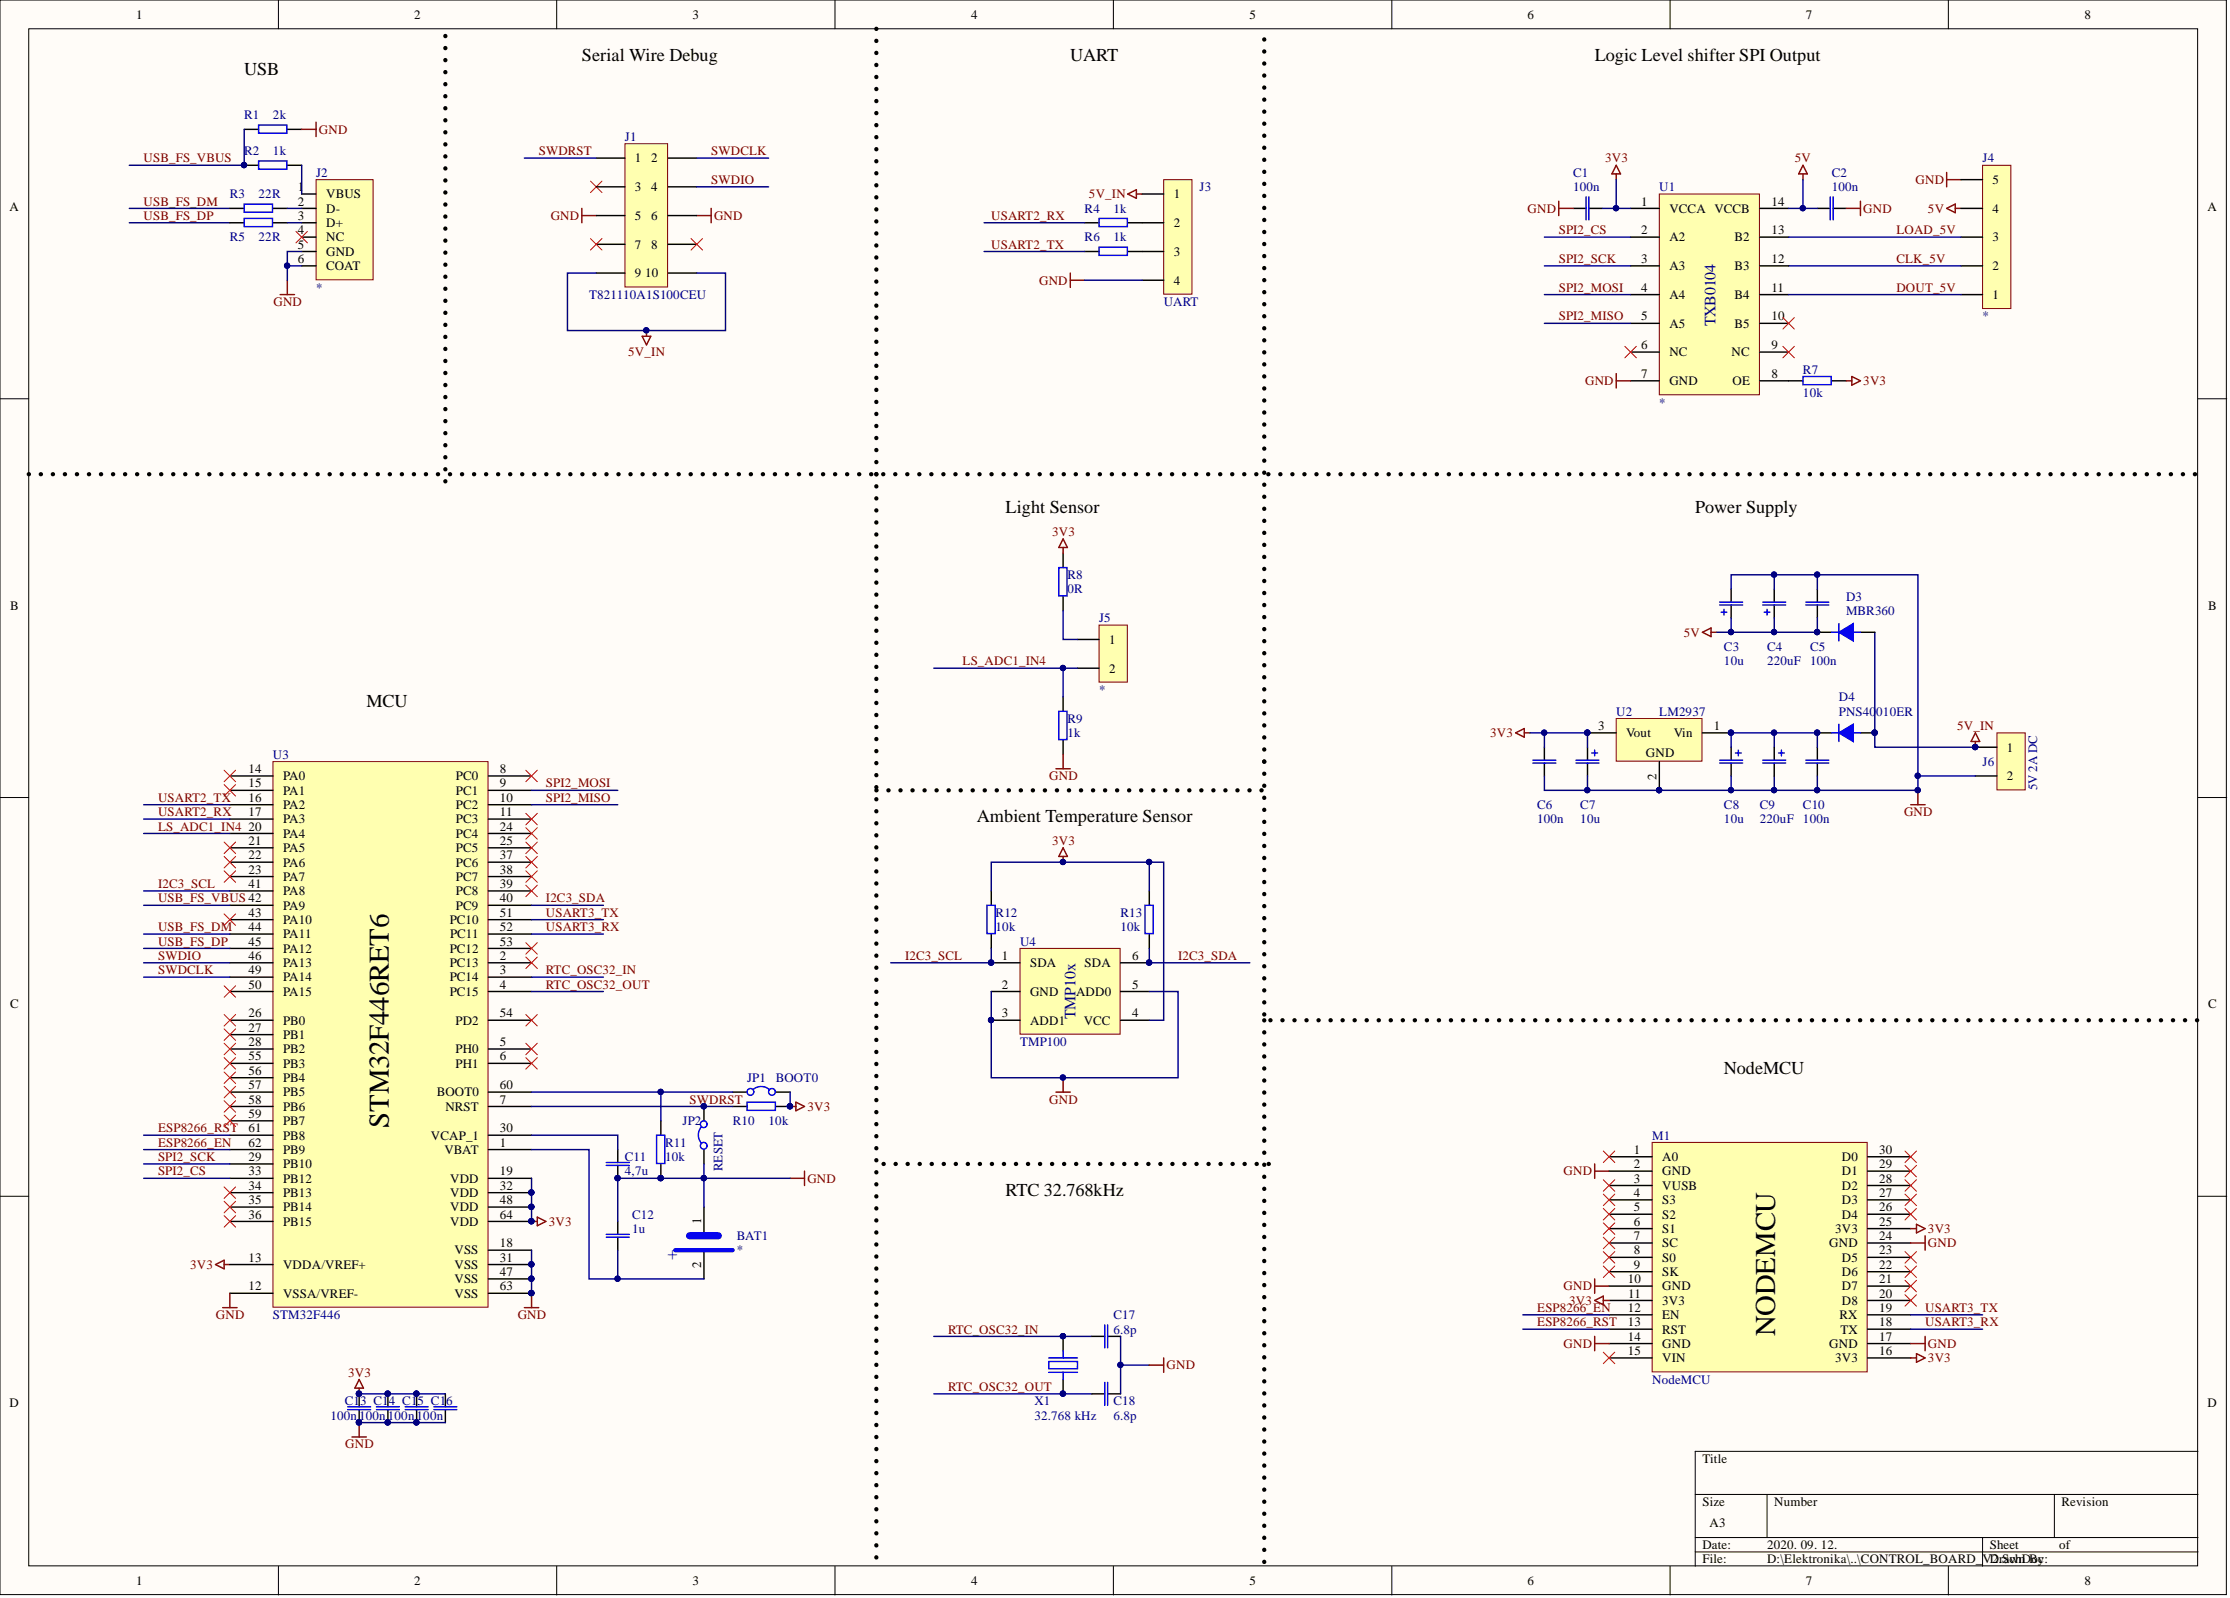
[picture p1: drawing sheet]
<svg xmlns="http://www.w3.org/2000/svg" width="393mm" height="282mm" viewBox="0 0 393 282" stroke-linecap="round" stroke-linejoin="round" font-family="sans-serif">
<defs><g id="words">
<g font-size="5.1">
<text x="68.6" y="199" transform="rotate(-90 68.6 199)">STM32F446RET6</text>
<text x="313.1" y="235.7" transform="rotate(-90 313.1 235.7)">NODEMCU</text>
</g>
<g font-size="3.2">
<text x="102.6" y="10.7">Serial Wire Debug</text>
<text x="188.8" y="10.7">UART</text>
<text x="281.3" y="10.7">Logic Level shifter SPI Output</text>
<text x="43.1" y="13.3">USB</text>
<text x="177.4" y="90.6">Light Sensor</text>
<text x="299" y="90.6">Power Supply</text>
<text x="64.6" y="124.8">MCU</text>
<text x="172.3" y="145.1">Ambient Temperature Sensor</text>
<text x="304.1" y="189.4">NodeMCU</text>
<text x="177.4" y="211">RTC 32.768kHz</text>
</g>
<text font-size="3.2" fill="#00f" x="119.4" y="222.3" transform="rotate(-90 119.4 222.3)">+</text>
<g font-size="2.8" fill="#000080">
<text x="302.6" y="57.5" transform="rotate(-90 302.6 57.5)">TXB0104</text>
<text x="189.7" y="179.8" transform="rotate(-90 189.7 179.8)">TMP10x</text>
</g>
<g font-size="2.3">
<text x="24" y="3.3">1</text>
<text x="73.1" y="3.3">2</text>
<text x="122.1" y="3.3">3</text>
<text x="171.3" y="3.3">4</text>
<text x="220.4" y="3.3">5</text>
<text x="269.5" y="3.3">6</text>
<text x="318.5" y="3.3">7</text>
<text x="367.7" y="3.3">8</text>
<text x="112" y="28.6">1</text>
<text x="114.9" y="28.6">2</text>
<text x="52.5" y="33.7">1</text>
<text x="57.5" y="35">VBUS</text>
<text x="112" y="33.7">3</text>
<text x="114.9" y="33.7">4</text>
<text x="207" y="35">1</text>
<text x="351.5" y="32.4">5</text>
<text x="1.7" y="37.2">A</text>
<text x="52.5" y="36.3">2</text>
<text x="52.5" y="38.8">3</text>
<text x="52.5" y="41.3">4</text>
<text x="57.5" y="37.5">D-</text>
<text x="57.5" y="40.1">D+</text>
<text x="112" y="38.8">5</text>
<text x="114.9" y="38.8">6</text>
<text x="207" y="40.1">2</text>
<text x="289.5" y="36.3">1</text>
<text x="289.5" y="41.3">2</text>
<text x="294.5" y="37.5">VCCA VCCB</text>
<text x="312.5" y="41.3">13</text>
<text x="312.5" y="36.3">14</text>
<text x="351.5" y="37.5">4</text>
<text x="389.4" y="37.2">A</text>
<text x="52.5" y="43.9">5</text>
<text x="52.5" y="46.4">6</text>
<text x="57.5" y="42.6">NC</text>
<text x="57.5" y="45.1">GND</text>
<text x="57.5" y="47.7">COAT</text>
<text x="112" y="43.9">7</text>
<text x="114.9" y="43.9">8</text>
<text x="207" y="45.1">3</text>
<text x="289.5" y="46.4">3</text>
<text x="294.5" y="42.6">A2</text>
<text x="294.5" y="47.7">A3</text>
<text x="305.9" y="47.7">B3</text>
<text x="305.9" y="42.6">B2</text>
<text x="312.5" y="46.4">12</text>
<text x="351.5" y="47.7">2</text>
<text x="351.5" y="42.6">3</text>
<text x="112" y="48.9">9</text>
<text x="113.8" y="48.9">10</text>
<text x="207" y="50.2">4</text>
<text x="289.5" y="51.5">4</text>
<text x="294.5" y="52.7">A4</text>
<text x="305.9" y="52.7">B4</text>
<text x="312.5" y="51.5">11</text>
<text x="351.5" y="52.7">1</text>
<text x="289.5" y="56.5">5</text>
<text x="294.5" y="57.8">A5</text>
<text x="305.9" y="57.8">B5</text>
<text x="312.5" y="56.5">10</text>
<text x="289.5" y="61.6">6</text>
<text x="294.5" y="62.9">NC</text>
<text x="305.4" y="62.9">NC</text>
<text x="312.5" y="61.6">9</text>
<text x="289.5" y="66.7">7</text>
<text x="294.5" y="67.9">GND</text>
<text x="305.6" y="67.9">OE</text>
<text x="312.5" y="66.7">8</text>
<text x="1.8" y="107.6">B</text>
<text x="389.5" y="107.6">B</text>
<text x="195.6" y="113.6">1</text>
<text x="195.6" y="118.6">2</text>
<text x="281.9" y="128.8">3</text>
<text x="286.9" y="130">Vout</text>
<text x="295.2" y="130">Vin</text>
<text x="302.3" y="128.8">1</text>
<text x="43.8" y="136.4">14</text>
<text x="49.9" y="137.6">PA0</text>
<text x="80.4" y="137.6">PC0</text>
<text x="88.2" y="136.4">8</text>
<text x="290.3" y="133.6">GND</text>
<text x="292.2" y="137.5" transform="rotate(-90 292.2 137.5)">2</text>
<text x="354" y="132.6">1</text>
<text x="354" y="137.6">2</text>
<text x="43.8" y="138.9">15</text>
<text x="43.8" y="141.4">16</text>
<text x="43.8" y="144">17</text>
<text x="49.9" y="140.2">PA1</text>
<text x="49.9" y="142.7">PA2</text>
<text x="80.4" y="140.2">PC1</text>
<text x="80.4" y="142.7">PC2</text>
<text x="88.2" y="138.9">9</text>
<text x="88.2" y="141.4">10</text>
<text x="88.2" y="144">11</text>
<text x="43.8" y="146.5">20</text>
<text x="43.8" y="149">21</text>
<text x="49.9" y="145.2">PA3</text>
<text x="49.9" y="147.8">PA4</text>
<text x="80.4" y="145.2">PC3</text>
<text x="80.4" y="147.8">PC4</text>
<text x="88.2" y="146.5">24</text>
<text x="88.2" y="149">25</text>
<text x="43.8" y="151.6">22</text>
<text x="43.8" y="154.1">23</text>
<text x="49.9" y="150.3">PA5</text>
<text x="49.9" y="152.8">PA6</text>
<text x="49.9" y="155.4">PA7</text>
<text x="80.4" y="150.3">PC5</text>
<text x="80.4" y="152.8">PC6</text>
<text x="80.4" y="155.4">PC7</text>
<text x="88.2" y="151.6">37</text>
<text x="88.2" y="154.1">38</text>
<text x="43.8" y="156.6">41</text>
<text x="43.8" y="161.7">43</text>
<text x="49.9" y="157.9">PA8</text>
<text x="49.9" y="160.4">PA9</text>
<text x="80.4" y="157.9">PC8</text>
<text x="80.4" y="160.4">PC9</text>
<text x="88.2" y="156.6">39</text>
<text x="88.2" y="159.2">40</text>
<text x="88.2" y="161.7">51</text>
<text x="43.8" y="164.2">44</text>
<text x="43.8" y="166.8">45</text>
<text x="49.9" y="163">PA10</text>
<text x="49.9" y="165.5">PA11</text>
<text x="79.3" y="163">PC10</text>
<text x="79.4" y="165.5">PC11</text>
<text x="88.2" y="164.2">52</text>
<text x="88.2" y="166.8">53</text>
<text x="43.8" y="169.3">46</text>
<text x="43.8" y="171.9">49</text>
<text x="49.9" y="168">PA12</text>
<text x="49.9" y="170.6">PA13</text>
<text x="49.9" y="173.1">PA14</text>
<text x="79.3" y="170.6">PC13</text>
<text x="79.3" y="168">PC12</text>
<text x="79.3" y="173.1">PC14</text>
<text x="88.2" y="169.3">2</text>
<text x="88.2" y="171.9">3</text>
<text x="176.7" y="169.3">1</text>
<text x="181.7" y="170.6">SDA</text>
<text x="191.3" y="170.6">SDA</text>
<text x="199.7" y="169.3">6</text>
<text x="1.8" y="177.8">C</text>
<text x="43.8" y="174.4">50</text>
<text x="43.8" y="179.5">26</text>
<text x="49.9" y="175.7">PA15</text>
<text x="79.3" y="175.7">PC15</text>
<text x="88.2" y="174.4">4</text>
<text x="88.2" y="179.5">54</text>
<text x="176.7" y="174.4">2</text>
<text x="176.7" y="179.5">3</text>
<text x="181.7" y="175.7">GND</text>
<text x="189.8" y="175.7">ADD0</text>
<text x="199.7" y="179.5">4</text>
<text x="199.7" y="174.4">5</text>
<text x="389.5" y="177.8">C</text>
<text x="43.8" y="182">27</text>
<text x="43.8" y="184.5">28</text>
<text x="49.9" y="180.7">PB0</text>
<text x="49.9" y="183.3">PB1</text>
<text x="49.9" y="185.8">PB2</text>
<text x="80.3" y="185.8">PH0</text>
<text x="80.3" y="180.7">PD2</text>
<text x="88.2" y="184.5">5</text>
<text x="181.7" y="180.7">ADD1</text>
<text x="191.2" y="180.7">VCC</text>
<text x="43.8" y="187.1">55</text>
<text x="43.8" y="189.6">56</text>
<text x="49.9" y="188.3">PB3</text>
<text x="49.9" y="190.9">PB4</text>
<text x="80.3" y="188.3">PH1</text>
<text x="88.2" y="187.1">6</text>
<text x="43.8" y="192.1">57</text>
<text x="43.8" y="194.7">58</text>
<text x="43.8" y="197.2">59</text>
<text x="49.9" y="193.4">PB5</text>
<text x="49.9" y="195.9">PB6</text>
<text x="77" y="193.4">BOOT0</text>
<text x="78.6" y="195.9">NRST</text>
<text x="88.2" y="194.7">7</text>
<text x="88.2" y="192.1">60</text>
<text x="43.8" y="199.7">61</text>
<text x="43.8" y="202.3">62</text>
<text x="49.9" y="198.5">PB7</text>
<text x="49.9" y="201">PB8</text>
<text x="49.9" y="203.5">PB9</text>
<text x="76" y="201">VCAP_1</text>
<text x="78.4" y="203.5">VBAT</text>
<text x="88.2" y="202.3">1</text>
<text x="88.2" y="199.7">30</text>
<text x="288.2" y="203.5">1</text>
<text x="331.5" y="203.5">30</text>
<text x="43.8" y="204.8">29</text>
<text x="43.8" y="207.3">33</text>
<text x="43.8" y="209.9">34</text>
<text x="49.9" y="206.1">PB10</text>
<text x="49.9" y="208.6">PB12</text>
<text x="79.4" y="208.6">VDD</text>
<text x="88.2" y="209.9">32</text>
<text x="88.2" y="207.3">19</text>
<text x="288.2" y="206.1">2</text>
<text x="288.2" y="208.6">3</text>
<text x="293.2" y="204.8">A0</text>
<text x="293.2" y="207.3">GND</text>
<text x="293.2" y="209.9">VUSB</text>
<text x="324.9" y="204.8">D0</text>
<text x="324.9" y="207.3">D1</text>
<text x="324.9" y="209.9">D2</text>
<text x="331.5" y="206.1">29</text>
<text x="331.5" y="208.6">28</text>
<text x="43.8" y="212.4">35</text>
<text x="43.8" y="214.9">36</text>
<text x="49.9" y="211.1">PB13</text>
<text x="49.9" y="213.7">PB14</text>
<text x="79.4" y="211.1">VDD</text>
<text x="79.4" y="213.7">VDD</text>
<text x="88.2" y="212.4">48</text>
<text x="88.2" y="214.9">64</text>
<text x="123.7" y="216" transform="rotate(-90 123.7 216)">1</text>
<text x="288.2" y="211.1">4</text>
<text x="288.2" y="213.7">5</text>
<text x="293.2" y="212.4">S3</text>
<text x="293.2" y="214.9">S2</text>
<text x="324.9" y="212.4">D3</text>
<text x="324.9" y="214.9">D4</text>
<text x="331.5" y="211.1">27</text>
<text x="331.5" y="213.7">26</text>
<text x="49.9" y="216.2">PB15</text>
<text x="79.4" y="216.2">VDD</text>
<text x="80.2" y="221.3">VSS</text>
<text x="88.2" y="220">18</text>
<text x="288.2" y="216.2">6</text>
<text x="288.2" y="218.7">7</text>
<text x="288.2" y="221.3">8</text>
<text x="293.2" y="217.5">S1</text>
<text x="293.2" y="220">SC</text>
<text x="322.7" y="220">GND</text>
<text x="323.7" y="217.5">3V3</text>
<text x="331.5" y="216.2">25</text>
<text x="331.5" y="218.7">24</text>
<text x="331.5" y="221.3">23</text>
<text x="43.8" y="227.6">12</text>
<text x="43.8" y="222.5">13</text>
<text x="49.9" y="223.8">VDDA/VREF+</text>
<text x="80.2" y="223.8">VSS</text>
<text x="80.2" y="226.3">VSS</text>
<text x="88.2" y="222.5">31</text>
<text x="88.2" y="225.1">47</text>
<text x="88.2" y="227.6">63</text>
<text x="123.7" y="223.7" transform="rotate(-90 123.7 223.7)">2</text>
<text x="287.1" y="226.3">10</text>
<text x="288.2" y="223.8">9</text>
<text x="293.2" y="222.5">S0</text>
<text x="293.2" y="225.1">SK</text>
<text x="293.2" y="227.6">GND</text>
<text x="324.9" y="222.5">D5</text>
<text x="324.9" y="225.1">D6</text>
<text x="324.9" y="227.6">D7</text>
<text x="331.5" y="223.8">22</text>
<text x="331.5" y="226.3">21</text>
<text x="49.9" y="228.9">VSSA/VREF-</text>
<text x="80.2" y="228.9">VSS</text>
<text x="287.1" y="231.4">12</text>
<text x="287.1" y="233.9">13</text>
<text x="287.2" y="228.9">11</text>
<text x="293.2" y="230.1">3V3</text>
<text x="293.2" y="232.7">EN</text>
<text x="324.4" y="232.7">RX</text>
<text x="324.9" y="230.1">D8</text>
<text x="331.5" y="228.9">20</text>
<text x="331.5" y="231.4">19</text>
<text x="331.5" y="233.9">18</text>
<text x="287.1" y="236.5">14</text>
<text x="287.1" y="239">15</text>
<text x="293.2" y="235.2">RST</text>
<text x="293.2" y="237.8">GND</text>
<text x="322.7" y="237.8">GND</text>
<text x="324.6" y="235.2">TX</text>
<text x="331.5" y="236.5">17</text>
<text x="331.5" y="239">16</text>
<text x="293.2" y="240.3">VIN</text>
<text x="323.7" y="240.3">3V3</text>
<text x="1.7" y="248.2">D</text>
<text x="389.4" y="248.2">D</text>
<text x="300.3" y="258">Title</text>
<text x="300.3" y="265.6">Size</text>
<text x="301.6" y="269.4">A3</text>
<text x="313" y="265.6">Number</text>
<text x="363.6" y="265.6">Revision</text>
<text x="300.3" y="273.2">Date:</text>
<text x="300.3" y="275.8">File:</text>
<text x="311.7" y="273.2">2020. 09. 12.</text>
<text x="311.7" y="275.8">D:\Elektronika\..\CONTROL_BOARD_</text>
<text x="349.7" y="275.8">VD.SchDBy:</text>
<text x="351" y="273.2">Sheet</text>
<text x="351.4" y="275.8">2rawn oc</text>
<text x="363.2" y="273.2">of</text>
<text x="24" y="279.6">1</text>
<text x="73.1" y="279.6">2</text>
<text x="122.1" y="279.6">3</text>
<text x="171.3" y="279.6">4</text>
<text x="220.4" y="279.6">5</text>
<text x="269.5" y="279.6">6</text>
<text x="318.5" y="279.6">7</text>
<text x="367.7" y="279.6">8</text>
</g>
<g font-size="2.3" fill="#000080">
<text x="43.1" y="21">R1</text>
<text x="48.1" y="21">2k</text>
<text x="43.1" y="27.4">R2</text>
<text x="48.1" y="27.4">1k</text>
<text x="110.2" y="24.8">J1</text>
<text x="349.7" y="28.6">J4</text>
<text x="40.5" y="35">R3</text>
<text x="45.6" y="35">22R</text>
<text x="55.7" y="31.2">J2</text>
<text x="211.6" y="33.7">J3</text>
<text x="277.5" y="31.2">C1</text>
<text x="277.5" y="33.7">100n</text>
<text x="292.7" y="33.7">U1</text>
<text x="323.1" y="31.2">C2</text>
<text x="323.1" y="33.7">100n</text>
<text x="191.3" y="37.5">R4</text>
<text x="196.4" y="37.5">1k</text>
<text x="40.5" y="42.6">R5</text>
<text x="45.6" y="42.6">22R</text>
<text x="191.3" y="42.6">R6</text>
<text x="196.4" y="42.6">1k</text>
<text x="55.7" y="51.5">*</text>
<text x="103.9" y="52.7">T821110A1S100CEU</text>
<text x="205.3" y="54">UART</text>
<text x="349.7" y="56.5">*</text>
<text x="318" y="65.9">R7</text>
<text x="292.7" y="71.7">*</text>
<text x="318" y="70">10k</text>
<text x="188.3" y="102.1">R8</text>
<text x="188.3" y="104.7">0R</text>
<text x="325.6" y="106">D3</text>
<text x="193.9" y="109.8">J5</text>
<text x="325.6" y="108.5">MBR360</text>
<text x="304.1" y="114.8">C3</text>
<text x="304.1" y="117.4">10u</text>
<text x="311.7" y="114.8">C4</text>
<text x="311.7" y="117.4">220uF</text>
<text x="319.3" y="114.8">C5</text>
<text x="319.3" y="117.4">100n</text>
<text x="193.9" y="122.4">*</text>
<text x="324.4" y="123.7">D4</text>
<text x="188.3" y="127.5">R9</text>
<text x="188.3" y="130">1k</text>
<text x="285.1" y="126.2">U2</text>
<text x="292.7" y="126.2">LM2937</text>
<text x="324.4" y="126.2">PNS40</text>
<text x="331" y="126.2">010ER</text>
<text x="48.1" y="133.8">U3</text>
<text x="349.7" y="135.1">J6</text>
<text x="271.1" y="142.7">C6</text>
<text x="278.7" y="142.7">C7</text>
<text x="304.1" y="142.7">C8</text>
<text x="310.4" y="142.7">C9</text>
<text x="318" y="142.7">C10</text>
<text x="359.3" y="139.4" transform="rotate(-90 359.3 139.4)">5V 2A DC</text>
<text x="271.1" y="145.2">100n</text>
<text x="278.7" y="145.2">10u</text>
<text x="304.1" y="145.2">10u</text>
<text x="310.4" y="145.2">220uF</text>
<text x="318" y="145.2">100n</text>
<text x="175.6" y="161.7">R12</text>
<text x="197.7" y="161.7">R13</text>
<text x="175.6" y="164.2">10k</text>
<text x="179.9" y="166.8">U4</text>
<text x="197.7" y="164.2">10k</text>
<text x="179.9" y="184.5">TMP100</text>
<text x="131.8" y="190.9">JP1</text>
<text x="136.8" y="190.9">BOOT0</text>
<text x="117.3" y="202.3">R11</text>
<text x="120.4" y="198.5">JP2</text>
<text x="129.2" y="198.5">R10</text>
<text x="135.6" y="198.5">10k</text>
<text x="291.4" y="201">M1</text>
<text x="110.2" y="204.8">C11</text>
<text x="110.2" y="207.3">4,7u</text>
<text x="117.3" y="204.8">10k</text>
<text x="127.5" y="206.6" transform="rotate(-90 127.5 206.6)">RESET</text>
<text x="111.5" y="214.9">C12</text>
<text x="111.5" y="217.5">1u</text>
<text x="130" y="218.7">BAT1</text>
<text x="130" y="221.3">*</text>
<text x="48.1" y="232.7">STM32F446</text>
<text x="196.4" y="232.7">C17</text>
<text x="196.4" y="235.2">6.8p</text>
<text x="291.4" y="244.1">NodeMCU</text>
<text x="58.3" y="250.4">100n</text>
<text x="60.8" y="247.9">C1</text>
<text x="63.4" y="250.4">100n100n100n</text>
<text x="63.5" y="247.9">3 C1</text>
<text x="68.6" y="247.9">4 C1</text>
<text x="73.7" y="247.9">5 C1</text>
<text x="78.7" y="247.9">6</text>
<text x="182.5" y="247.9">X1</text>
<text x="182.5" y="250.4">32.768 kHz</text>
<text x="196.4" y="247.9">C18</text>
<text x="196.4" y="250.4">6.8p</text>
</g>
<g font-size="2.3" fill="#800000">
<text x="56.3" y="23.6">GND</text>
<text x="25.3" y="28.6">USB_FS_VBUS</text>
<text x="95" y="27.4">SWDRST</text>
<text x="125.4" y="27.4">SWDCLK</text>
<text x="283.1" y="28.6">3V3</text>
<text x="316.6" y="28.6">5V</text>
<text x="125.4" y="32.4">SWDIO</text>
<text x="192.1" y="35">5V_IN</text>
<text x="337.9" y="32.4">GND</text>
<text x="25.3" y="38.8">USB_FS_DP</text>
<text x="25.3" y="36.3">USB_FS_DM</text>
<text x="97.1" y="38.8">GND</text>
<text x="125.9" y="38.8">GND</text>
<text x="174.9" y="38.8">USART2_RX</text>
<text x="269.5" y="37.5">GND</text>
<text x="274.9" y="41.3">SPI2_CS</text>
<text x="328.7" y="37.5">GND</text>
<text x="334.5" y="41.3">LOAD_5V</text>
<text x="340.1" y="37.5">5V</text>
<text x="174.9" y="43.9">USART2_TX</text>
<text x="274.9" y="46.4">SPI2_SCK</text>
<text x="334.5" y="46.4">CLK_5V</text>
<text x="48.2" y="54">GND</text>
<text x="183.3" y="50.2">GND</text>
<text x="274.9" y="51.5">SPI2_MOSI</text>
<text x="334.5" y="51.5">DOUT_5V</text>
<text x="274.9" y="56.5">SPI2_MISO</text>
<text x="110.8" y="62.9">5V_IN</text>
<text x="279.6" y="67.9">GND</text>
<text x="328.7" y="67.9">3V3</text>
<text x="185.6" y="94.5">3V3</text>
<text x="297" y="112.3">5V</text>
<text x="169.8" y="117.4">LS_ADC1_IN4</text>
<text x="262.9" y="130">3V3</text>
<text x="345.2" y="128.8">5V_IN</text>
<text x="185.1" y="137.6">GND</text>
<text x="27.9" y="141.4">USART2_TX</text>
<text x="27.9" y="144">USART2_RX</text>
<text x="96.3" y="138.9">SPI2_MOSI</text>
<text x="96.3" y="141.4">SPI2_MISO</text>
<text x="335.8" y="144">GND</text>
<text x="27.9" y="146.5">LS_ADC1_IN4</text>
<text x="185.6" y="149">3V3</text>
<text x="27.9" y="156.6">I2C3_SCL</text>
<text x="27.9" y="159.2">USB_FS_VBUS 42</text>
<text x="96.3" y="159.2">I2C3_SDA</text>
<text x="96.3" y="161.7">USART3_TX</text>
<text x="27.9" y="166.8">USB_FS_DP</text>
<text x="27.9" y="164.2">USB_FS_DM</text>
<text x="96.3" y="164.2">USART3_RX</text>
<text x="27.9" y="169.3">SWDIO</text>
<text x="27.9" y="171.9">SWDCLK</text>
<text x="96.3" y="171.9">RTC_OSC32_IN</text>
<text x="159.6" y="169.3">I2C3_SCL</text>
<text x="207.8" y="169.3">I2C3_SDA</text>
<text x="96.3" y="174.4">RTC_OSC32_OUT</text>
<text x="121.6" y="194.7">SWDRST</text>
<text x="142.4" y="195.9">3V3</text>
<text x="185.1" y="194.7">GND</text>
<text x="27.9" y="199.7">ESP8266_RST</text>
<text x="27.9" y="202.3">ESP8266_EN</text>
<text x="27.9" y="207.3">SPI2_CS</text>
<text x="27.9" y="204.8">SPI2_SCK</text>
<text x="142.4" y="208.6">GND</text>
<text x="275.8" y="207.3">GND</text>
<text x="96.8" y="216.2">3V3</text>
<text x="340.1" y="220">GND</text>
<text x="340.1" y="217.5">3V3</text>
<text x="33.5" y="223.8">3V3</text>
<text x="275.8" y="227.6">GND</text>
<text x="38.1" y="232.7">GND</text>
<text x="91.3" y="232.7">GND</text>
<text x="271.1" y="233.9">ESP8266_RST</text>
<text x="271.1" y="231.4">ESP8266_EN</text>
<text x="276.8" y="230.1">3V3</text>
<text x="339.6" y="231.4">USART3_TX</text>
<text x="339.6" y="233.9">USART3_RX</text>
<text x="167.2" y="235.2">RTC_OSC32_IN</text>
<text x="275.8" y="237.8">GND</text>
<text x="340.1" y="237.8">GND</text>
<text x="61.4" y="242.8">3V3</text>
<text x="167.2" y="245.4">RTC_OSC32_OUT</text>
<text x="205.8" y="241.6">GND</text>
<text x="340.1" y="240.3">3V3</text>
<text x="60.9" y="255.5">GND</text>
</g>
</g></defs>
<g fill="#fffcf8" stroke="#000" stroke-width=".18">
<path d="M0 0h392.7v281.3h-392.7z"/>
<path d="M5.1 5.1h382.5v271.1h-382.5z"/>
</g>
<g fill="none" stroke="#000" stroke-width=".18">
<path d="M49.1 0v5.1M98.2 0v5.1M147.3 0v5.1M196.4 0v5.1M245.5 0v5.1M294.6 0v5.1M343.7 0v5.1M0 70.3h5.1M387.7 70.3h5.1M0 140.7h5.1M387.7 140.7h5.1M0 211h5.1"/>
<path d="M387.7 211h5.1M387.7 256h-88.7v20.3M49.1 276.3v5M98.2 276.3v5M147.3 276.3v5M196.4 276.3v5M245.5 276.3v5M294.6 276.3v5M299 263.6h88.7M299 271.2h88.7M299 273.7h88.7M311.7 263.6v7.6"/>
<path d="M343.7 276.3v5M349.7 271.2v5.1M362.4 263.6v7.6"/>
</g>
<path d="M63.4 245.9v2.2M63.4 248.6v2.3M68.4 245.9v2.2M68.4 248.6v2.3M73.5 245.9v2.2M73.5 248.6v2.3M78.6 245.9v2.2M78.6 248.6v2.3" fill="none" stroke="#000" stroke-width=".25"/>
<g fill="#000080" stroke="#000080" stroke-width=".18">
<circle cx="63.3" cy="250.9" r=".47"/>
<circle cx="63.3" cy="245.8" r=".47"/>
<circle cx="68.4" cy="250.9" r=".47"/>
<circle cx="68.4" cy="245.8" r=".47"/>
<circle cx="73.4" cy="250.9" r=".47"/>
<circle cx="73.4" cy="245.8" r=".47"/>
</g>
<path d="M61.3 248.6h4.1M61.3 248.1h4.1M66.4 248.6h4M66.4 248.1h4M71.5 248.6h4M71.5 248.1h4M76.5 248.6h4.1M76.5 248.1h4.1" fill="none" stroke="#00f" stroke-width=".25"/>
<path d="M285.1 126.7h15.1v7.6h-15.1z" fill="#ffffb0" stroke="#800000" stroke-width=".18"/>
<g fill="none" stroke="#000" stroke-width=".25">
<path d="M272.4 131.8v2.3M272.4 134.6v2.3M280 129.3h5.1M280 131.8v2.3M280 134.6v2.3M292.7 134.3v5.1M300.3 129.3h5.1M305.4 131.8v2.3M305.4 134.6v2.3M320.6 131.8v2.3M320.6 134.6v2.3M116.6 197.7v2.5"/>
<path d="M129.2 195.2h2.6M129.2 192.6h2.6M136.8 195.2h2.6M136.8 192.6h2.6M109 202.8v2.3M109 205.6v2.2M109 215.4v2.3M109 218.2v2.3M116.6 205.3v2.5"/>
</g>
<g fill="#000080" stroke="#000080" stroke-width=".18">
<circle cx="305.3" cy="129.2" r=".47"/>
<circle cx="292.6" cy="139.4" r=".47"/>
<circle cx="280" cy="129.2" r=".47"/>
<circle cx="108.9" cy="207.8" r=".47"/>
<circle cx="93.7" cy="215.4" r=".47"/>
<circle cx="63.3" cy="245.8" r=".47"/>
<circle cx="116.5" cy="207.8" r=".47"/>
<circle cx="139.3" cy="195.1" r=".47"/>
<circle cx="338.3" cy="139.4" r=".47"/>
</g>
<g fill="none" stroke="#800000" stroke-width=".25">
<path d="M102.6 38h2.6M102.6 36.8v2.5M122.9 38h2.5M125.4 36.8v2.5M267.3 129.3l1.6-.8v1.5zM268.9 129.3h1M338.3 139.4v2.5M337 141.9h2.6M139.4 195.2h1M140.4 194.4l1.5 .8-1.5 .7zM93.8 215.4h1M94.8 214.7l1.5 .7-1.5 .8z"/>
<path d="M38 223.1l1.5-.8v1.5zM39.5 223.1h1M63.4 243.3l.7 1.5h-1.5zM63.4 244.8v1.1"/>
</g>
<g fill="none" stroke="#00f" stroke-width=".25">
<path d="M270.4 134.1h4M270.4 134.6h4M278 134.1h4M278 134.6h4M280.8 132.8h1M281.3 132.3v1M303.3 134.1h4.1M303.3 134.6h4.1M306.1 132.8h1M306.6 132.3v1M318.5 134.1h4.1M318.5 134.6h4.1"/>
<path d="M131.8 194.4h5v1.5h-5zM132.8 192.2a2.22 2.22 0 0 1 2.9 0M106.9 217.7h4.1M106.9 218.2h4.1M106.9 205.6h4.1M106.9 205.1h4.1M115.8 200.2h1.5v5h-1.5z"/>
<circle cx="132.4" cy="192.6" r=".6"/>
<circle cx="136.2" cy="192.6" r=".6"/>
</g>
<path d="M104.2 31.9l2 2.1M106.2 31.9l-2 2.1" fill="none" stroke="#f00" stroke-width=".18"/>
<path d="M78.6 6.3v78.6M5.1 83.6h382.6M154.6 83.6v192.7M154.6 139.4h68.4M223 134.3v45.7h164.7M223 134.3v-129.2M223 180v96.3" fill="none" stroke="#000" stroke-width=".76" stroke-dasharray="0 2.1"/>
<path d="M352.2 129.3h5v10h-5z" fill="#ffffb0" stroke="#800000" stroke-width=".18"/>
<path d="M348.4 131.8h3.8M348.4 136.9h3.8" fill="none" stroke="#000" stroke-width=".25"/>
<circle cx="348.4" cy="131.8" r=".47" fill="#000080" stroke="#000080" stroke-width=".18"/>
<path d="M110.2 25.4h7.6v25.2h-7.6z" fill="#ffffb0" stroke="#800000" stroke-width=".18"/>
<path d="M105.2 27.9h5M105.2 33h5M105.2 38h5M117.8 27.9h5.1M117.8 33h5.1M117.8 38h5.1M105.2 43.1h5M105.2 48.2h5M117.8 43.1h5.1M117.8 48.2h5.1" fill="none" stroke="#000" stroke-width=".25"/>
<path d="M48.1 134.3h38v96.3h-38z" fill="#ffffb0" stroke="#800000" stroke-width=".18"/>
<g fill="none" stroke="#000" stroke-width=".25">
<path d="M40.5 136.9h7.6M40.5 139.4h7.6M86.2 136.9h7.6M86.2 139.4h7.6M40.5 141.9h7.6M40.5 144.5h7.6M40.5 147h7.6M40.5 149.5h7.6M40.5 152.1h7.6M40.5 154.6h7.6M40.5 157.2h7.6M40.5 159.7h7.6"/>
<path d="M86.2 141.9h7.6M86.2 144.5h7.6M86.2 147h7.6M86.2 149.5h7.6M86.2 152.1h7.6M86.2 154.6h7.6M86.2 157.2h7.6M86.2 159.7h7.6M174.9 157.2v2.5M202.7 157.2v2.5M40.5 169.8h7.6M40.5 162.2h7.6"/>
<path d="M40.5 164.8h7.6M40.5 167.3h7.6M40.5 172.4h7.6M40.5 174.9h7.6M40.5 180h7.6M86.2 169.8h7.6M86.2 162.2h7.6M86.2 164.8h7.6M86.2 167.3h7.6M86.2 172.4h7.6M86.2 174.9h7.6M86.2 180h7.6"/>
<path d="M174.9 164.8v2.5M202.7 164.8v2.5M40.5 182.5h7.6M40.5 185h7.6M40.5 187.6h7.6M40.5 190.1h7.6M40.5 192.6h7.6M40.5 195.2h7.6M40.5 197.7h7.6M86.2 185h7.6M86.2 187.6h7.6M86.2 192.6h7.6"/>
<path d="M86.2 195.2h7.6M124.2 195.2v2.5M40.5 202.8h7.6M40.5 200.2h7.6M40.5 205.3h7.6M40.5 207.8h7.6M40.5 210.4h7.6M40.5 212.9h7.6M40.5 215.4h7.6M86.2 202.8h7.6M86.2 200.2h7.6M86.2 207.8h7.6"/>
<path d="M86.2 210.4h7.6M86.2 212.9h7.6M86.2 215.4h7.6M124.2 202.8v2.5M40.5 228.1h7.6M40.5 223.1h7.6M86.2 228.1h7.6M86.2 223.1h7.6M86.2 225.6h7.6M86.2 220.5h7.6"/>
</g>
<g fill="#000080" stroke="#000080" stroke-width=".18">
<circle cx="93.7" cy="223" r=".47"/>
<circle cx="93.7" cy="210.3" r=".47"/>
<circle cx="93.7" cy="225.5" r=".47"/>
<circle cx="93.7" cy="212.9" r=".47"/>
<circle cx="93.7" cy="228.1" r=".47"/>
<circle cx="93.7" cy="215.4" r=".47"/>
<circle cx="124.1" cy="195.1" r=".47"/>
<circle cx="63.3" cy="250.9" r=".47"/>
<circle cx="187.5" cy="152" r=".47"/>
<circle cx="187.5" cy="190.1" r=".47"/>
</g>
<g fill="none" stroke="#00f" stroke-width=".25">
<path d="M174.1 159.7h1.4v5h-1.4zM202 159.7h1.4v5h-1.4zM123.7 198.8a2.22 2.22 0 0 0 0 2.9"/>
<circle cx="124.1" cy="198.3" r=".6"/>
<circle cx="124.1" cy="202.1" r=".6"/>
</g>
<path d="M187.5 149.5l.8 1.6h-1.5zM187.5 151.1v1M186.3 192.6h2.5M187.5 190.1v2.5M139.4 207.8h2.5M141.9 206.6v2.5M39.3 230.7h2.5M40.5 228.1v2.6M92.5 230.7h2.5M93.8 228.1v2.6M62.1 253.5h2.5M63.4 250.9v2.6" fill="none" stroke="#800000" stroke-width=".25"/>
<path d="M104.2 42.1l2 2M106.2 42.1l-2 2M121.9 42.1l2 2M123.9 42.1l-2 2" fill="none" stroke="#f00" stroke-width=".18"/>
<path d="M205.3 31.7h5v20.2h-5z" fill="#ffffb0" stroke="#800000" stroke-width=".18"/>
<path d="M191.3 39.3h2.6M198.9 39.3h6.4M201.5 34.2h3.8M191.3 44.4h2.6M198.9 44.4h6.4M201.5 49.4h3.8" fill="none" stroke="#000" stroke-width=".25"/>
<path d="M188.8 48.2v2.5M188.8 49.4h2.5" fill="none" stroke="#800000" stroke-width=".25"/>
<path d="M193.9 38.5h4.9v1.5h-4.9zM193.9 43.6h4.9v1.4h-4.9z" fill="none" stroke="#00f" stroke-width=".25"/>
<path d="M179.9 167.3h17.7v15.1h-17.7z" fill="#ffffb0" stroke="#800000" stroke-width=".18"/>
<path d="M174.9 169.8h5M174.9 174.9h5M174.9 180h5M197.7 169.8h5M197.7 174.9h5M197.7 180h5" fill="none" stroke="#000" stroke-width=".25"/>
<g fill="#000080" stroke="#000080" stroke-width=".18">
<circle cx="174.8" cy="169.8" r=".47"/>
<circle cx="174.8" cy="179.9" r=".47"/>
<circle cx="202.7" cy="169.8" r=".47"/>
</g>
<path d="M291.4 201.5h38v40.5h-38z" fill="#ffffb0" stroke="#800000" stroke-width=".18"/>
<g fill="none" stroke="#000" stroke-width=".25">
<path d="M320.6 129.3h2.5M328.2 129.3h2.5M124.2 212.9v5.1M283.8 204h7.6M283.8 206.6h7.6M283.8 209.1h7.6M283.8 211.6h7.6M283.8 214.2h7.6M283.8 216.7h7.6M283.8 219.2h7.6M329.4 204h7.6M329.4 206.6h7.6"/>
<path d="M329.4 209.1h7.6M329.4 211.6h7.6M329.4 214.2h7.6M329.4 216.7h7.6M329.4 219.2h7.6M124.2 220.5v5.1M283.8 237h7.6M283.8 221.8h7.6M283.8 224.3h7.6M283.8 226.9h7.6M283.8 229.4h7.6M283.8 231.9h7.6"/>
<path d="M283.8 234.5h7.6M283.8 239.5h7.6M329.4 237h7.6M329.4 221.8h7.6M329.4 224.3h7.6M329.4 226.9h7.6M329.4 229.4h7.6M329.4 231.9h7.6M329.4 234.5h7.6M329.4 239.5h7.6"/>
</g>
<g fill="none" stroke="#800000" stroke-width=".25">
<path d="M343.4 30.4v2.6M343.4 31.7h2.5M343.4 36.8l1.5-.8v1.5zM344.9 36.8h1M281.3 205.3v2.5M281.3 206.6h2.5M337 219.2h2.6M337 216.7h1M338 216l1.6 .7-1.6 .8zM339.6 218v2.5M281.3 225.6v2.5M281.3 235.7v2.6"/>
<path d="M281.3 226.9h2.5M281.3 237h2.5M281.3 229.4l1.5-.8v1.5zM282.8 229.4h1M337 237h2.6M337 239.5h1M338 238.8l1.6 .7-1.6 .8zM339.6 235.7v2.6"/>
</g>
<g fill="none" stroke="#f00" stroke-width=".18">
<path d="M39.5 135.9l2.1 2M39.5 138.4l2.1 2M41.6 135.9l-2.1 2M41.6 138.4l-2.1 2M92.7 135.9l2.1 2M94.8 135.9l-2.1 2M39.5 148.5l2.1 2.1M39.5 151.1l2.1 2M39.5 153.6l2.1 2M41.6 148.5l-2.1 2.1M41.6 151.1l-2.1 2M41.6 153.6l-2.1 2"/>
<path d="M92.7 146l2.1 2M92.7 148.5l2.1 2.1M92.7 151.1l2.1 2M92.7 153.6l2.1 2M92.7 156.1l2.1 2.1M94.8 146l-2.1 2M94.8 148.5l-2.1 2.1M94.8 151.1l-2.1 2M94.8 153.6l-2.1 2M94.8 156.1l-2.1 2.1M39.5 161.2l2.1 2M39.5 173.9l2.1 2"/>
<path d="M39.5 178.9l2.1 2.1M41.6 161.2l-2.1 2M41.6 173.9l-2.1 2M41.6 178.9l-2.1 2.1M92.7 178.9l2.1 2.1M92.7 168.8l2.1 2M92.7 166.3l2.1 2M94.8 178.9l-2.1 2.1M94.8 168.8l-2.1 2M94.8 166.3l-2.1 2M39.5 181.5l2.1 2M39.5 184l2.1 2"/>
<path d="M39.5 186.6l2.1 2M39.5 189.1l2.1 2M39.5 191.6l2.1 2M39.5 194.2l2.1 2M39.5 196.7l2.1 2M41.6 181.5l-2.1 2M41.6 184l-2.1 2M41.6 186.6l-2.1 2M41.6 189.1l-2.1 2M41.6 191.6l-2.1 2M41.6 194.2l-2.1 2M41.6 196.7l-2.1 2"/>
<path d="M92.7 186.6l2.1 2M92.7 184l2.1 2M94.8 186.6l-2.1 2M94.8 184l-2.1 2M39.5 214.4l2.1 2.1M41.6 214.4l-2.1 2.1M282.8 218.2l2 2.1M282.8 215.7l2 2M282.8 213.2l2 2M282.8 210.6l2 2.1M282.8 203l2 2.1M282.8 208.1l2 2"/>
<path d="M284.8 218.2l-2 2.1M284.8 215.7l-2 2M284.8 213.2l-2 2M284.8 210.6l-2 2.1M284.8 203l-2 2.1M284.8 208.1l-2 2M336 203l2 2.1M336 205.6l2 2M336 208.1l2 2M336 210.6l2 2.1M336 213.2l2 2M338 203l-2 2.1"/>
<path d="M338 205.6l-2 2M338 208.1l-2 2M338 210.6l-2 2.1M338 213.2l-2 2M282.8 223.3l2 2M282.8 220.8l2 2M282.8 238.5l2 2M284.8 223.3l-2 2M284.8 220.8l-2 2M284.8 238.5l-2 2M336 220.8l2 2M336 223.3l2 2"/>
<path d="M336 225.8l2 2.1M336 228.4l2 2M338 220.8l-2 2M338 223.3l-2 2M338 225.8l-2 2.1M338 228.4l-2 2"/>
</g>
<path d="M121.6 218h5.1" fill="none" stroke="#00f" stroke-width="1.3"/>
<path d="M119.1 220.5h10.1" fill="none" stroke="#00f" stroke-width=".76"/>
<g fill="#000080" stroke="#000080" stroke-width=".18">
<circle cx="330.7" cy="129.2" r=".47"/>
<circle cx="320.5" cy="129.2" r=".47"/>
</g>
<path d="M324.4 129.3l2.5-1.6v3.1z" fill="#00f"/>
<path d="M310.9 134.1h4.1M310.9 134.6h4.1M313.7 132.8h1M314.2 132.3v1M323.1 129.3h1.3M324.4 129.3l2.5-1.6v3.1zM324.4 127.7v3.1M326.9 129.3h1.3" fill="none" stroke="#00f" stroke-width=".25"/>
<g fill="#000080" stroke="#000080" stroke-width=".18">
<circle cx="330.7" cy="129.2" r=".47"/>
<circle cx="320.5" cy="129.2" r=".47"/>
<circle cx="280" cy="139.4" r=".47"/>
<circle cx="292.6" cy="139.4" r=".47"/>
<circle cx="280" cy="129.2" r=".47"/>
<circle cx="305.3" cy="139.4" r=".47"/>
<circle cx="73.4" cy="245.8" r=".47"/>
<circle cx="68.4" cy="245.8" r=".47"/>
<circle cx="63.3" cy="245.8" r=".47"/>
<circle cx="272.4" cy="129.2" r=".47"/>
<circle cx="93.7" cy="228.1" r=".47"/>
<circle cx="93.7" cy="225.5" r=".47"/>
<circle cx="93.7" cy="223" r=".47"/>
<circle cx="73.4" cy="250.9" r=".47"/>
<circle cx="68.4" cy="250.9" r=".47"/>
<circle cx="63.3" cy="250.9" r=".47"/>
<circle cx="116.5" cy="207.8" r=".47"/>
<circle cx="124.1" cy="207.8" r=".47"/>
<circle cx="124.1" cy="195.1" r=".47"/>
<circle cx="139.3" cy="195.1" r=".47"/>
<circle cx="116.5" cy="192.6" r=".47"/>
<circle cx="93.7" cy="215.4" r=".47"/>
<circle cx="93.7" cy="212.9" r=".47"/>
<circle cx="93.7" cy="210.3" r=".47"/>
<circle cx="174.8" cy="179.9" r=".47"/>
<circle cx="187.5" cy="190.1" r=".47"/>
<circle cx="202.7" cy="169.8" r=".47"/>
<circle cx="187.5" cy="152" r=".47"/>
<circle cx="202.7" cy="152" r=".47"/>
<circle cx="174.8" cy="169.8" r=".47"/>
<circle cx="108.9" cy="225.5" r=".47"/>
<circle cx="108.9" cy="207.8" r=".47"/>
<circle cx="312.9" cy="139.4" r=".47"/>
<circle cx="348.4" cy="131.8" r=".47"/>
<circle cx="305.3" cy="129.2" r=".47"/>
<circle cx="312.9" cy="129.2" r=".47"/>
<circle cx="320.5" cy="139.4" r=".47"/>
<circle cx="338.3" cy="139.4" r=".47"/>
<circle cx="338.3" cy="136.8" r=".47"/>
</g>
<g fill="none" stroke="#000080" stroke-width=".25">
<path d="M92.5 27.9h12.7M122.9 33h12.7M122.9 27.9h12.7M173.6 39.3h17.7M173.6 44.4h17.7M191.3 49.4h10.2M269.9 129.3h2.5M272.4 136.9v2.5h7.6M272.4 131.8v-2.5h7.6v2.5M280 136.9v2.5h25.4M305.4 136.9v2.5h7.6v-2.5M305.4 131.8v-2.5h7.6v2.5"/>
<path d="M313 129.3h7.6v2.5M320.6 136.9v2.5h-7.6M330.7 129.3v2.5h17.7M348.4 136.9h-10.1v2.5h-17.7M25.3 141.9h15.2M25.3 144.5h15.2M25.3 157.2h15.2M93.8 159.7h12.6M174.9 157.2v-5.1h30.4v27.9h-2.6M202.7 152.1v5.1M25.3 169.8h15.2M25.3 172.4h15.2"/>
<path d="M93.8 172.4h12.6M93.8 162.2h12.6M93.8 164.8h12.6M93.8 174.9h12.6M174.9 174.9v15.2h32.9v-15.2h-5.1M174.9 167.3v2.5h-17.8M202.7 167.3v2.5h17.8M93.8 195.2h35.4M93.8 192.6h35.4M116.6 192.6v5.1M139.4 192.6v2.6M25.3 200.2h15.2"/>
<path d="M93.8 200.2h15.2v2.6M93.8 207.8v7.6M93.8 202.8h10.1v22.8h20.3M124.2 205.3v2.5h-15.2v7.6M139.4 207.8h-15.2v5.1M93.8 220.5v7.6M109 220.5v5.1M337 231.9h12.7M337 234.5h12.7M63.4 245.9h15.2M63.4 250.9h15.2"/>
</g>
<path d="M313 131.8v2.3M313 134.6v2.3" fill="none" stroke="#000" stroke-width=".25"/>
<path d="M349.7 29.2h5v25.2h-5z" fill="#ffffb0" stroke="#800000" stroke-width=".18"/>
<path d="M345.9 36.8h3.8M345.9 31.7h3.8M345.9 52h3.8M345.9 46.9h3.8M345.9 41.8h3.8" fill="none" stroke="#000" stroke-width=".25"/>
<path d="M315.5 46.9h30.4" fill="none" stroke="#000080" stroke-width=".25"/>
<path d="M292.7 34.2h17.6v35.4h-17.6z" fill="#ffffb0" stroke="#800000" stroke-width=".18"/>
<g fill="none" stroke="#000" stroke-width=".25">
<path d="M277.5 36.8h2.3M280.3 36.8h2.2M287.6 36.8h5.1M310.4 36.8h5.1M320.6 36.8h2.2M323.3 36.8h2.3M287.6 41.8h5.1M287.6 46.9h5.1M287.6 52h5.1M287.6 57h5.1M310.4 41.8h5.1M310.4 46.9h5.1"/>
<path d="M310.4 52h5.1M310.4 57h5.1M287.6 62.1h5.1M287.6 67.2h5.1M310.4 62.1h5.1M310.4 67.2h7.6M323.1 67.2h2.5"/>
</g>
<path d="M274.9 35.5v2.5M274.9 36.8h2.6M285.1 29.2l.7 1.5h-1.5zM285.1 30.7v1M318 29.2l.8 1.5h-1.5zM318 30.7v1M325.6 36.8h2.6M328.2 35.5v2.5M285.1 65.9v2.5M285.1 67.2h2.5M325.6 67.2h1M326.6 66.4l1.6 .8-1.6 .7z" fill="none" stroke="#800000" stroke-width=".25"/>
<path d="M314.5 56l2 2M316.5 56l-2 2M286.6 61.1l2 2M288.6 61.1l-2 2M314.5 61.1l2 2M316.5 61.1l-2 2" fill="none" stroke="#f00" stroke-width=".18"/>
<path d="M279.8 34.7v4.1M280.3 34.7v4.1M322.8 34.7v4.1M323.3 34.7v4.1M318 66.4h5v1.5h-5z" fill="none" stroke="#00f" stroke-width=".25"/>
<g fill="none" stroke="#000080" stroke-width=".25">
<path d="M282.5 36.8h5.1M285.1 31.7v5.1M315.5 36.8h2.5M318 31.7v5.1h2.6M272.4 57h15.2M272.4 41.8h15.2M272.4 52h15.2M272.4 46.9h15.2M25.3 159.7h15.2M93.8 141.9h15.2M25.3 167.3h15.2M25.3 164.8h15.2"/>
<path d="M25.3 207.8h15.2M25.3 205.3h15.2"/>
</g>
<g fill="#000080" stroke="#000080" stroke-width=".18">
<circle cx="318" cy="36.7" r=".47"/>
<circle cx="285" cy="36.7" r=".47"/>
</g>
<path d="M55.7 31.7h10.1v17.7h-10.1z" fill="#ffffb0" stroke="#800000" stroke-width=".18"/>
<g fill="none" stroke="#000" stroke-width=".25">
<path d="M40.5 36.8h2.6M40.5 39.3h2.6M43.1 22.8h2.5M43.1 29.2h2.5M48.1 36.8h2.6M48.1 39.3h2.6M50.7 22.8h2.5M50.7 29.2h2.5M53.2 34.2h2.5M53.2 36.8h2.5M53.2 39.3h2.5M53.2 41.8h2.5"/>
<path d="M53.2 44.4h2.5M53.2 46.9h2.5M305.4 103.9v2.3M305.4 106.7v2.3M313 103.9v2.3M313 106.7v2.3M320.6 103.9v2.3M320.6 106.7v2.3M320.6 111.5h2.5M328.2 111.5h2.5"/>
</g>
<g fill="none" stroke="#000080" stroke-width=".25">
<path d="M22.8 39.3h17.7M22.8 36.8h17.7M43.1 22.8v6.4h-20.3M50.7 39.3h2.5M50.7 36.8h2.5M53.2 29.2v5M50.7 46.9h2.5M53.2 44.4h-2.5v5M302.8 111.5h2.6M305.4 109v2.5h15.2v-2.5M305.4 103.9v-2.5h15.2v2.5M313 101.4v2.5"/>
<path d="M313 109v2.5M320.6 101.4h17.7v35.5M330.7 111.5v17.8M25.3 202.8h15.2M268.6 234.5h15.2M268.6 231.9h15.2"/>
</g>
<path d="M52.2 40.8l2 2M54.2 40.8l-2 2" fill="none" stroke="#f00" stroke-width=".18"/>
<path d="M53.2 22.8h2.5M55.7 21.5v2.6M49.4 52h2.5M50.7 49.4v2.6M300.3 111.5l1.5-.7v1.5zM301.8 111.5h1" fill="none" stroke="#800000" stroke-width=".25"/>
<g fill="#000080" stroke="#000080" stroke-width=".18">
<circle cx="50.6" cy="46.9" r=".47"/>
<circle cx="43" cy="29.1" r=".47"/>
<circle cx="330.7" cy="129.2" r=".47"/>
<circle cx="312.9" cy="111.5" r=".47"/>
<circle cx="320.5" cy="111.5" r=".47"/>
<circle cx="305.3" cy="111.5" r=".47"/>
<circle cx="312.9" cy="101.4" r=".47"/>
<circle cx="320.5" cy="101.4" r=".47"/>
<circle cx="338.3" cy="136.8" r=".47"/>
</g>
<g fill="none" stroke="#00f" stroke-width=".25">
<path d="M43.1 36h5v1.4h-5zM43.1 38.5h5v1.5h-5zM45.6 22.1h5v1.4h-5zM45.6 28.4h5v1.4h-5zM303.3 106.7h4.1M303.3 106.2h4.1M303.6 108h1M304.1 107.5v1M310.9 106.7h4.1M310.9 106.2h4.1M311.2 108h1M311.7 107.5v1"/>
<path d="M318.5 106.7h4.1M318.5 106.2h4.1"/>
</g>
<path d="M324.4 111.5l2.5-1.5v3z" fill="#00f"/>
<path d="M323.1 111.5h1.3M324.4 111.5l2.5-1.5v3zM324.4 110v3M326.9 111.5h1.3" fill="none" stroke="#00f" stroke-width=".25"/>
<circle cx="320.5" cy="111.5" r=".47" fill="#000080" stroke="#000080" stroke-width=".18"/>
<path d="M154.6 5.1v78.5" fill="none" stroke="#000" stroke-width=".76" stroke-dasharray="0 2.1"/>
<path d="M193.9 110.3h4.9v10h-4.9z" fill="#ffffb0" stroke="#800000" stroke-width=".18"/>
<path d="M187.5 97.6v2.5M187.5 105.2v2.5M190.1 112.8h3.8M190.1 117.9h3.8M187.5 122.9v2.6M187.5 130.5v2.6M187.5 235.7v2.6M192.6 235.7h2.3M195.4 235.7h2.3M187.5 243.3v2.6M192.6 245.9h2.3M195.4 245.9h2.3" fill="none" stroke="#000" stroke-width=".25"/>
<path d="M186.8 100.1h1.4v5h-1.4zM186.8 125.5h1.4v5h-1.4zM185 239.5h5.1M187.5 238.3v1.2M194.9 233.7v4.1M195.4 233.7v4.1M185 240.2h5.1v1.2h-5.1zM185 242.1h5.1M187.5 242.1v1.2M194.9 243.8v4.1M195.4 243.8v4.1" fill="none" stroke="#00f" stroke-width=".25"/>
<path d="M105.2 48.2h-5.1v10.1h27.9v-10.1h-5.1M315.5 52h30.4M315.5 41.8h30.4M164.7 117.9h25.4M187.5 107.7v5.1h2.6M187.5 117.9v5M93.8 139.4h15.2M25.3 147h15.2M164.7 235.7h27.9M197.7 235.7v10.2M164.7 245.9h27.9M197.7 240.8h5" fill="none" stroke="#000080" stroke-width=".25"/>
<g fill="#000080" stroke="#000080" stroke-width=".18">
<circle cx="187.5" cy="117.8" r=".47"/>
<circle cx="348.4" cy="131.8" r=".47"/>
<circle cx="114" cy="58.3" r=".47"/>
<circle cx="187.5" cy="235.7" r=".47"/>
<circle cx="187.5" cy="245.8" r=".47"/>
<circle cx="197.6" cy="240.8" r=".47"/>
</g>
<path d="M198.9 34.2l1.5-.7v1.5zM200.4 34.2h1.1M113.3 59.3h1.5l-.8 1.5zM114 58.3v1M187.5 95.1l.8 1.5h-1.5zM187.5 96.6v1M186.3 135.6h2.5M187.5 133.1v2.5M348.4 129.3l.8 1.5h-1.5zM348.4 130.8v1M205.3 239.5v2.6M202.7 240.8h2.6" fill="none" stroke="#800000" stroke-width=".25"/>
<path d="M92.7 143.5l2.1 2M94.8 143.5l-2.1 2M39.5 211.9l2.1 2M39.5 209.4l2.1 2M41.6 211.9l-2.1 2M41.6 209.4l-2.1 2" fill="none" stroke="#f00" stroke-width=".18"/>
<path d="M155.8 205.3h68.5" fill="none" stroke="#000" stroke-width=".76" stroke-dasharray="0 2.1"/>
<use href="#words"/>
</svg>
